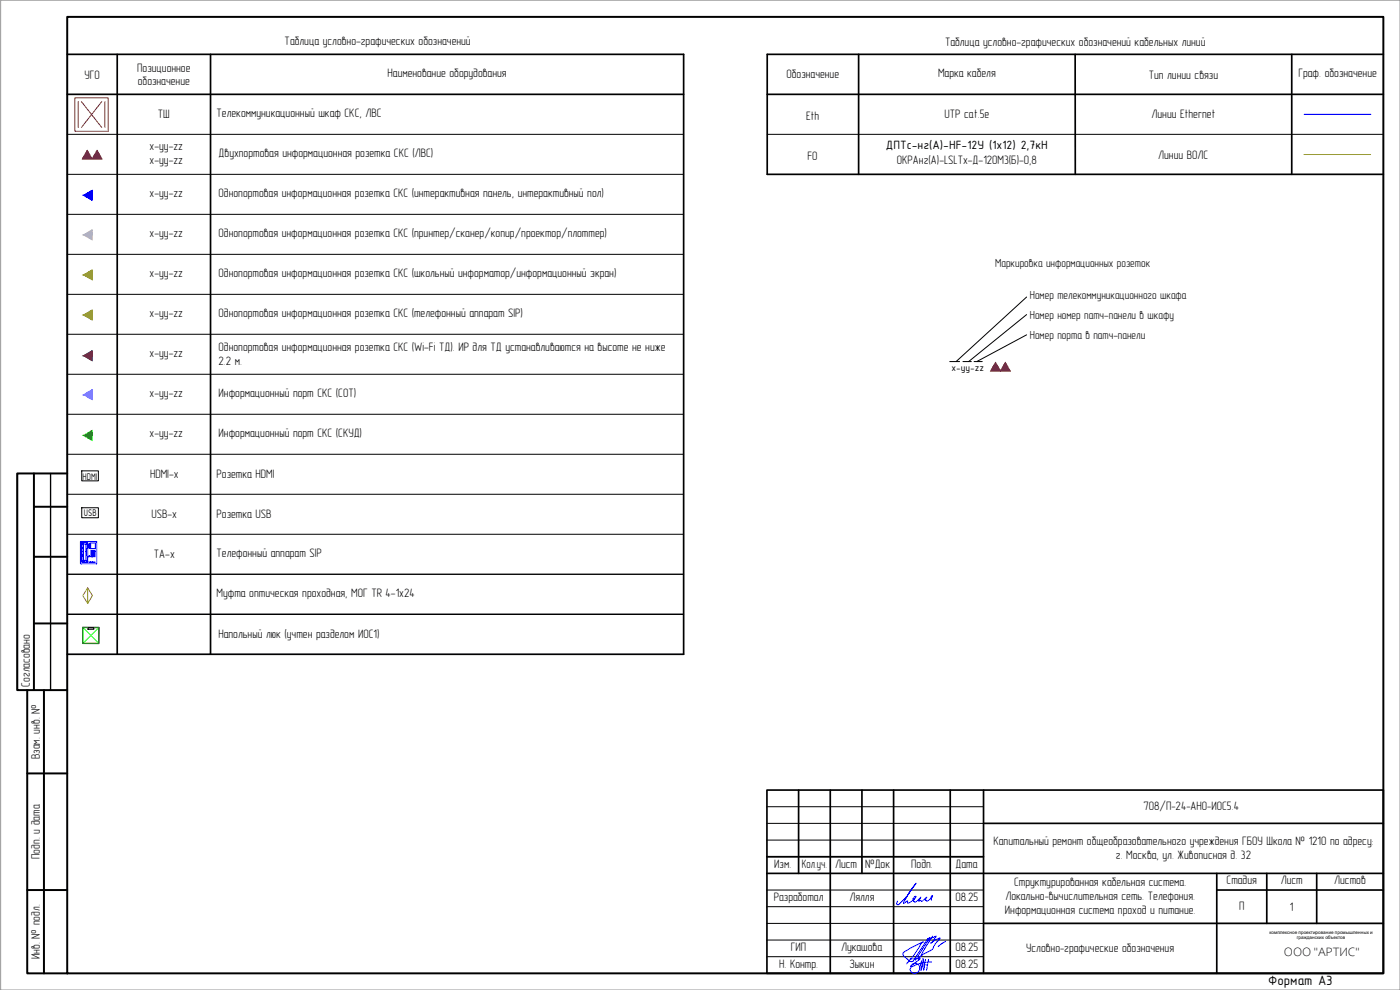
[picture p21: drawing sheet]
<svg xmlns="http://www.w3.org/2000/svg" width="420mm" height="297mm" viewBox="0 0 420 297" stroke-linecap="round" stroke-linejoin="round" font-family="sans-serif">
<defs><g id="words">
<text font-size="4.1" x="380.6" y="295.7">Формат А3</text>
<text font-size="3.9" x="265.9" y="44.8">ДПТс-нг(А)-HF-12У (1х12) 2,7кН</text>
<text font-size="3.8" x="385.3" y="286.9">ООО &quot;АРТИС&quot;</text>
<g font-size="3.7">
<text x="85.4" y="13.4">Таблица условно-графических обозначений</text>
<text x="283.6" y="13.8">Таблица условно-графических обозначений кабельных линий</text>
<text x="25.4" y="23.6">УГО</text>
<text x="41.2" y="21.5">Позиционное</text>
<text x="116.3" y="23.2">Наименование оборудования</text>
<text x="236" y="23.5">Обозначение</text>
<text x="281.5" y="23.2">Марка кабеля</text>
<text x="344.8" y="23.6">Тип линии связи</text>
<text x="389.7" y="23.2">Граф. обозначение</text>
<text x="41.4" y="25.6">обозначение</text>
<text x="47.4" y="35.5">ТШ</text>
<text x="65" y="35.2">Телекоммуникационный шкаф СКС, ЛВС</text>
<text x="283.4" y="35.5">UTP cat.5e</text>
<text x="345.6" y="35.5">Линии Ethernet</text>
<text x="241.9" y="36.1">Eth</text>
<text x="44.9" y="45">х-уу-zz</text>
<text x="65.6" y="47.2">Двухпортовая информационная розетка СКС (ЛВС)</text>
<text x="347.6" y="47.6">Линии ВОЛС</text>
<text x="44.9" y="49.2">х-уу-zz</text>
<text x="242.3" y="48.1">FO</text>
<text x="269.2" y="49.2">ОКРАнг(А)-LSLTx-Д-12OM3(Б)-0,8</text>
<text x="44.9" y="59.1">х-уу-zz</text>
<text x="65.6" y="59.2">Однопортовая информационная розетка СКС (интерактивная панель, интерактивный пол)</text>
<text x="44.9" y="71.1">х-уу-zz</text>
<text x="65.6" y="71.2">Однопортовая информационная розетка СКС (принтер/сканер/копир/проектор/плоттер)</text>
<text x="44.9" y="83.1">х-уу-zz</text>
<text x="65.6" y="83.2">Однопортовая информационная розетка СКС (школьный информатор/информационный экран)</text>
<text x="44.9" y="95.1">х-уу-zz</text>
<text x="65.6" y="95.2">Однопортовая информационная розетка СКС (телефонный аппарат SIP)</text>
<text x="44.9" y="107.1">х-уу-zz</text>
<text x="65.6" y="105.4">Однопортовая информационная розетка СКС (Wi-Fi ТД). ИР для ТД устанавливаются на высоте не ниже</text>
<text x="65.6" y="109.6">2.2 м.</text>
<text x="44.9" y="119.1">х-уу-zz</text>
<text x="65.6" y="119.2">Информационный порт СКС (СОТ)</text>
<text x="44.9" y="131.1">х-уу-zz</text>
<text x="65.6" y="131.2">Информационный порт СКС (СКУД)</text>
<text x="45" y="143.6">HDMI-х</text>
<text x="65" y="143.6">Розетка HDMI</text>
<text x="45.5" y="155.6">USB-х</text>
<text x="65" y="155.5">Розетка USB</text>
<text x="46.2" y="167.6">ТА-х</text>
<text x="65" y="167.2">Телефонный аппарат SIP</text>
<text x="65" y="179.2">Муфта оптическая проходная, МОГ TR 4-1х24</text>
<text x="65.6" y="191.3">Напольный люк (учтен разделом ИОС1)</text>
<text x="8.9" y="206" transform="rotate(-90 8.9 206)">Согласовано</text>
<text x="11.9" y="227.8" transform="rotate(-90 11.9 227.8)">Взам. инв. №</text>
<text x="343.2" y="243.1">708/П-24-АНО-ИОС5.4</text>
<text x="11.9" y="257.7" transform="rotate(-90 11.9 257.7)">Подп. и дата</text>
<text x="298.2" y="253.5">Капитальный ремонт общеобразовательного учреждения ГБОУ Школа № 1210 по адресу:</text>
<text x="334.9" y="257.7">г. Москва, ул. Живописная д. 32</text>
<text x="232.4" y="260.4">Изм.</text>
<text x="240.6" y="260.4">Кол.уч.</text>
<text x="250.6" y="260.4">Лист</text>
<text x="259.7" y="260.4">№Док</text>
<text x="273.5" y="260.4">Подп.</text>
<text x="286.8" y="260.4">Дата</text>
<text x="304.4" y="265.9">Структурированная кабельная система.</text>
<text x="368.1" y="265.4">Стадия</text>
<text x="384.4" y="265.4">Лист</text>
<text x="400.4" y="265.4">Листов</text>
<text x="232.2" y="270.4">Разработал</text>
<text x="254.9" y="270.4">Лялля</text>
<text x="286.7" y="270.4">08.25</text>
<text x="301.6" y="274.3">Информационная система проход и питание.</text>
<text x="301.7" y="270.1">Локально-вычислительная сеть. Телефония.</text>
<text x="371.9" y="272.9">П</text>
<text x="387.1" y="273.3">1</text>
<text x="11.9" y="287.7" transform="rotate(-90 11.9 287.7)">Инв. № подл.</text>
<text x="237.3" y="285.4">ГИП</text>
<text x="252.4" y="285.4">Лукашова</text>
<text x="286.7" y="285.4">08.25</text>
<text x="308" y="285.8">Условно-графические обозначения</text>
<text x="233.8" y="290.5">Н. Контр.</text>
<text x="254.9" y="290.4">Зыкин</text>
<text x="286.7" y="290.4">08.25</text>
</g>
<g font-size="3.5">
<text x="298.7" y="80">Маркировка информационных розеток</text>
<text x="309.1" y="89.8">Номер телекоммуникационного шкафа</text>
<text x="309.1" y="95.7">Номер номер патч-панели в шкафу</text>
<text x="309.1" y="101.6">Номер порта в патч-панели</text>
</g>
<g font-size="3.1">
<text x="285.6" y="111.4">х-уу-zz</text>
<text x="24.8" y="143.9">HDMI</text>
<text x="25.2" y="154.8">USB</text>
</g>
<g font-size="1.4">
<text x="381" y="280.2">комплексное проектирование промышленных и</text>
<text x="389.2" y="281.9">гражданских объектов</text>
</g>
</g></defs>
<!-- layer: 0 -->
<path d="M308.1 89.1l-21.2 19.4M308.1 94.4l-17.4 14.1M285 108.5h3M289 108.5h2.5M292.3 108.5h2.5M308.1 100.5l-15 8M24.8 188.2h4.9v4.9h-4.9zM26.4 188.3h1.8v.5h-1.8z" fill="none" stroke="#000" stroke-width=".3"/>
<path d="M25 188.3h4.6v4.7h-4.7zM25 188.3l4.6 4.7M29.6 188.3l-4.7 4.7" fill="none" stroke="#0f0" stroke-width=".3"/>
<path d="M20.2 5.1h395v286.9h-395zM10.2 152h10M10.2 142.1v65M20.2 142.1h-15v65h3M10.2 167.1h10M10.2 187.1h10M13.2 207.1v84.9M20.2 207.1h-12v84.9h12M8.2 232.1h12M8.2 267h12" fill="none" stroke="#000" stroke-width=".59"/>
<path d="M5.2 142.1v65M15.2 142.1v65" fill="none" stroke="#000" stroke-width=".4"/>
<path d="M20.2 16.3h185v180h-185M35.2 16.3v180M63.2 16.3v180M257.7 16.3v36M322.7 16.3v36M387.7 16.3v36M415.2 16.3h-184.9v36h184.9M20.2 28.3h185M230.3 28.3h184.9" fill="none" stroke="#000" stroke-width=".51"/>
<g fill="none" stroke="#000" stroke-width=".3">
<path d="M20.2 40.3h185M20.2 52.3h185M230.3 40.3h184.9M20.2 64.3h185M20.2 76.3h185M20.2 88.3h185M20.2 100.3h185M20.2 112.3h185M20.2 124.3h185M20.2 136.3h185M20.2 148.3h185M20.2 172.3h185"/>
<path d="M20.2 160.3h185M205.2 184.3h-185h185"/>
</g>
<path d="M391.4 46.4h20M26.3 176.4v4.6l-1.5-2.3 1.5-2.3 1.4 2.3-1.4 2.3" fill="none" stroke="#cd6928" stroke-width=".3"/>
<g fill="none" stroke="#00f" stroke-width=".3">
<path d="M24.1 162.5h4.9v6.7l-4.9-.2zM24.5 162.8l.2-.2h1.5l.2 .2v5.8l-.3 .2h-.6v-.2l-.8 .2-.2-.3zM24.6 162.9l.3-.2h1.1l.2 .2M24.9 168.7h1.1M24.9 162.7l.2 .6M25 168l-.4 .5 .1 .1 .2 .1 .2-.6M25 163.4v4.6M25 168l.1 .1M25.1 163.3l-.5-.4v1.3a3.8 3.8 0 0 1 0 3v1.3M25.1 163.3l.7 .1 .4-.5v1.3a4.4 4.4 0 0 0 0 3v1.3M25.1 168.1h.6M25.8 163.4v4.6"/>
<path d="M26 162.7l-.3 .6M26.2 168.5l-.4-.5 .2 .7M26.2 168.5l-.2 .2M26.6 166.8h.4v.3h-.4zM26.7 168.6h.5v.2h-.5zM26.7 163l.4 .1zM26.7 163.3l.4 .1zM26.7 164.1l.4 .2zM26.7 164.4l.4 .1zM26.7 163.6l.4 .1zM26.7 163.8l.4 .2zM27.2 162.9h1.4v1.7h-1.4z"/>
<path d="M27.3 165.2h.3v.3h-.3zM27.3 166.3h.3v.2h-.3zM27.3 166.8h.3v.3h-.3zM27.3 165.7h.3v.3h-.3zM27.4 168.6h.4v.2h-.4zM27.8 165.2h.3v.3h-.3zM27.8 165.7h.3v.3h-.3zM27.8 166.3h.3v.2h-.3zM27.8 166.8h.3v.3h-.3zM28 168.6h.5v.2h-.5zM28.2 165.2h.3v.3h-.3zM28.2 166.3h.3v.2h-.3z"/>
<path d="M28.2 166.8h.3v.3h-.3zM28.2 165.7h.3v.3h-.3z"/>
</g>
<g fill="#ff003f" stroke="#ff003f" stroke-width=".3">
<path d="M26.2 45.2l1.4 2.5h-2.9z"/>
<path d="M29.1 45.2l1.5 2.5h-3z"/>
<path d="M298.8 108.8l1.4 2.5h-2.9z"/>
<path d="M301.7 108.8l1.5 2.5h-3z"/>
</g>
<path d="M26.2 45.2l1.4 2.5h-2.9zM29.1 45.2l1.5 2.5h-3zM298.8 108.8l1.4 2.5h-2.9zM301.7 108.8l1.5 2.5h-3z" fill="none" stroke="#ff003f" stroke-width=".3"/>
<path d="M22.5 29.4h10v10h-10zM23.5 30.5v7.8M24.4 30.5l6.1 7.8M30.5 30.5l-6.1 7.8M31.5 30.5v7.8" fill="none" stroke="#f00" stroke-width=".3"/>
<path d="M24.5 141.3h5v3h-5zM24.5 152.3h5v3h-5z" fill="none" stroke="#000" stroke-width=".3"/>
<path d="M391.4 34.3h20" fill="none" stroke="#00f" stroke-width=".3"/>
<g fill="#00f" stroke="#00f" stroke-width=".3">
<path d="M27.5 57.2l.1-.1z"/>
<path d="M27.5 57.2l.1 1.4z"/>
<path d="M25.1 58.6h2.5l-.1-1.4zM25.1 58.6h2.5v1.5z"/>
</g>
<path d="M25.1 58.6l2.5-1.5v3z" fill="none" stroke="#00f" stroke-width=".3"/>
<path d="M25.1 82.5l2.5-1.5v1.5zM25.1 82.5l2.5 1.4v-1.4z" fill="#f8991e" stroke="#f8991e" stroke-width=".3"/>
<g fill="none" stroke="#000" stroke-width=".51">
<path d="M230.2 237.1h185v54.9h-185zM239.7 237.1v25M249.2 237.1v54.9M258.7 237.1v25M268.2 237.1v54.9M285.2 237.1v54.9M295.2 237.1v54.9M230.2 257.1h65M295.2 247h120M230.2 262.1h185M295.2 277.1h120M365.2 262.1v29.9"/>
<path d="M365.2 267h50M380.2 262.1v15M395.2 262.1v15"/>
</g>
<path d="M230.2 257.1h65M230.2 252.1h65M230.2 247h65M230.2 242h65M230.2 277.1h185M230.2 272h65M230.2 267h65M230.2 287h65M230.2 282.1h65" fill="none" stroke="#000" stroke-width=".3"/>
<path d="M279.6 270.1l-.1-.3a.62 .62 0 0 1-.1-.6 .62 .62 0 0 1 .5-.4l-.6 .8a1.13 1.13 0 0 1-1.2 .7l-.1-.2h-.4l.6-.9-1.3 1.1-.5 .1a.25 .25 0 0 0-.2-.3 .25 .25 0 0 0-.3 .2h-.2l.7-1.1-.6 .6a1.28 1.28 0 0 1-1.4 .8l-.3-.3 .3-.6-.4 .1 .8-.9a3.6 3.6 0 0 1-2.1 2.1 .4 .4 0 0 1-.4-.3 .4 .4 0 0 1 .1-.4l-1.2 .7 .1-.4 1.6-2.9 1.9-2.7a23.3 23.3 0 0 1-5.2 6.4h-.4l.2-1" fill="none" stroke="#00f" stroke-width=".3"/>
<g fill="none" stroke="#00f" stroke-width=".3">
<path d="M273.2 287.7h2.9l-2.8 2.3M273.3 290a1.43 1.43 0 0 1 2.1-.7 1.43 1.43 0 0 1 .2 2.2M273.9 289.9a1.15 1.15 0 0 0-.5 1.6 1.15 1.15 0 0 0 1.6 .5l.6-.5M276.6 288.4l-.6 2.4M277.5 289.5h.9M277.8 287.9l-.6 3.2 .2-1.7-.4-1.8-.1 1.8-.5 1.7 .3-2.7M278.4 281.6l.7-.3-4.5 6.8M278.4 281.6l-4.4 6.9h-.5a4.4 4.4 0 0 1-2.5-1.9v-.6l.4-.4 2.2-1.3 3.5-1.7-.6 .4-2.1 3.4-2.3 2.8M278.4 282l2.6-1.2-1.6 2.2 1.2-.9 1.5-.7-1.8 2.4a1.99 1.99 0 0 1-1.6 1.7l-1.7 .9-1.5 1.2M278.7 287.9l-.6 3.2M279.6 288.6l-3 .3-2.7 1.1M279.9 280.8l-2.2 3.6-2 3.7"/>
<path d="M283.8 282.5l-2.2 1.5"/>
</g>
<g fill="#642165" stroke="#642165" stroke-width=".3">
<path d="M27.5 105.4l.1-.1z"/>
<path d="M27.5 105.4h.1v1.3z"/>
<path d="M25.1 106.7h2.5l-.1-1.3zM25.1 106.7h2.5v1.5z"/>
</g>
<path d="M25.1 106.7l2.5-1.4v2.9z" fill="none" stroke="#642165" stroke-width=".3"/>
<path d="M25.1 118.4l2.5-1.4v1.4zM25.1 118.4l2.5 1.5v-1.5z" fill="#f0f" stroke="#f0f" stroke-width=".3"/>
<path d="M25.1 118.4l2.5-1.4v2.9z" fill="none" stroke="#f0f" stroke-width=".3"/>
<g fill="#0f0" stroke="#0f0" stroke-width=".3">
<path d="M27.5 129.3l.1-.1z"/>
<path d="M27.5 129.3l.1 1.3z"/>
<path d="M25.1 130.6h2.5l-.1-1.3zM25.1 130.6h2.5v1.5z"/>
</g>
<path d="M25.1 130.6l2.5-1.4v2.9z" fill="none" stroke="#0f0" stroke-width=".3"/>
<path d="M25.1 82.5l2.5-1.5v2.9z" fill="none" stroke="#f8991e" stroke-width=".3"/>
<g fill="#d19cc7" stroke="#d19cc7" stroke-width=".3">
<path d="M27.5 69.1l.1-.1z"/>
<path d="M27.5 69.1h.1v1.4z"/>
<path d="M25.1 70.5h2.5l-.1-1.4zM25.1 70.5h2.5v1.4z"/>
</g>
<path d="M25.1 70.5l2.5-1.5v2.9z" fill="none" stroke="#d19cc7" stroke-width=".3"/>
<g fill="#999b37" stroke="#999b37" stroke-width=".3">
<path d="M27.4 93.2l.2-.1z"/>
<path d="M27.4 93.2h.2v1.3z"/>
<path d="M25.1 94.5h2.5l-.2-1.3zM25.1 94.5h2.5v1.5z"/>
</g>
<path d="M25.1 94.5l2.5-1.4v2.9z" fill="none" stroke="#999b37" stroke-width=".3"/>
<!-- layer: G-ANOTVPRT_T -->
<path d="M.2 .1h420v296.9h-420z" fill="none" stroke="#989898" stroke-width=".3"/>
<use href="#words"/>
</svg>
